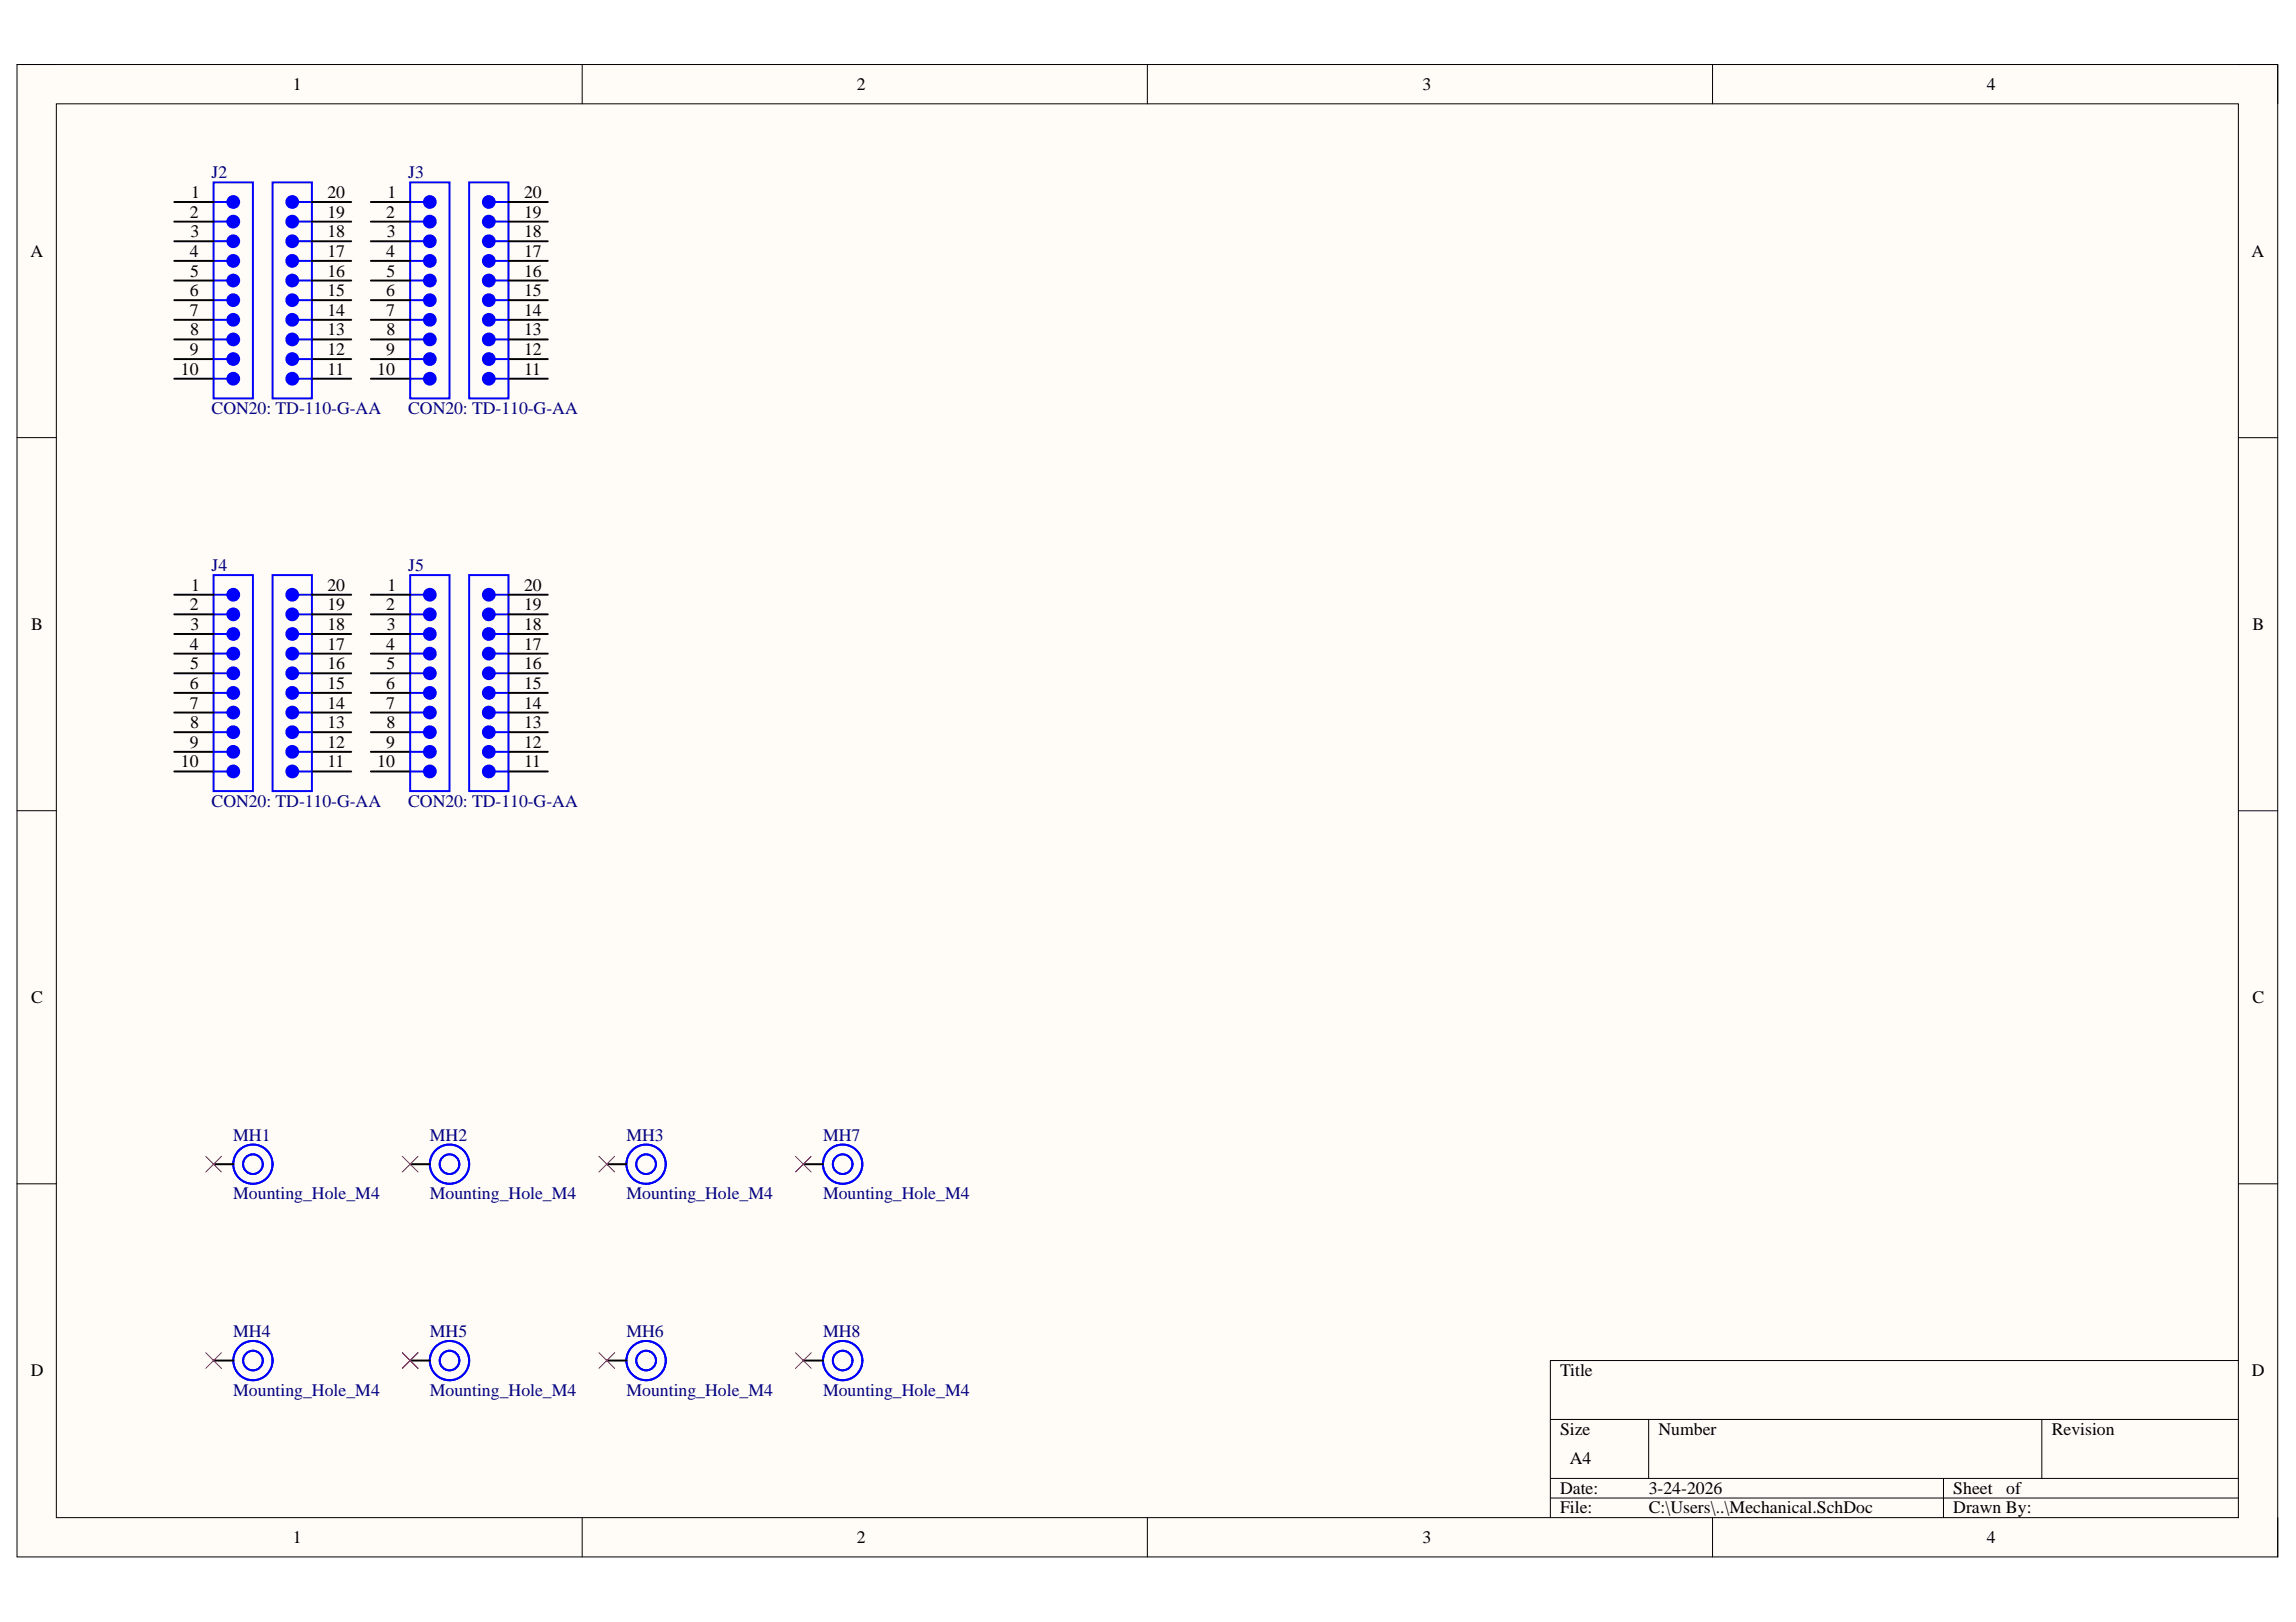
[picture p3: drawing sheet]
<svg xmlns="http://www.w3.org/2000/svg" width="297mm" height="210mm" viewBox="0 0 297 210" stroke-linecap="round" stroke-linejoin="round" font-family="sans-serif">
<defs><g id="words">
<g font-size="2.3">
<text x="37.9" y="11.7">1</text>
<text x="110.8" y="11.7">2</text>
<text x="184" y="11.7">3</text>
<text x="257.1" y="11.7">4</text>
<text x="24.5" y="28.2">2</text>
<text x="24.7" y="25.6">1</text>
<text x="42.4" y="25.6">20</text>
<text x="42.4" y="28.2">19</text>
<text x="50" y="28.2">2</text>
<text x="50.1" y="25.6">1</text>
<text x="67.8" y="25.6">20</text>
<text x="67.8" y="28.2">19</text>
<text x="3.9" y="33.2">A</text>
<text x="24.5" y="33.2">4</text>
<text x="24.6" y="35.8">5</text>
<text x="24.6" y="30.7">3</text>
<text x="42.4" y="30.7">18</text>
<text x="42.4" y="33.2">17</text>
<text x="42.4" y="35.8">16</text>
<text x="50" y="33.2">4</text>
<text x="50" y="35.8">5</text>
<text x="50.1" y="30.7">3</text>
<text x="67.8" y="30.7">18</text>
<text x="67.8" y="33.2">17</text>
<text x="67.8" y="35.8">16</text>
<text x="291.3" y="33.2">A</text>
<text x="24.5" y="38.3">6</text>
<text x="24.5" y="40.9">7</text>
<text x="42.4" y="38.3">15</text>
<text x="42.4" y="40.9">14</text>
<text x="50" y="38.3">6</text>
<text x="50" y="40.9">7</text>
<text x="67.8" y="38.3">15</text>
<text x="67.8" y="40.9">14</text>
<text x="24.5" y="46">9</text>
<text x="24.6" y="43.4">8</text>
<text x="42.4" y="43.4">13</text>
<text x="42.4" y="46">12</text>
<text x="50" y="46">9</text>
<text x="50" y="43.4">8</text>
<text x="67.8" y="43.4">13</text>
<text x="67.8" y="46">12</text>
<text x="23.4" y="48.5">10</text>
<text x="42.4" y="48.5">11</text>
<text x="48.8" y="48.5">10</text>
<text x="67.8" y="48.5">11</text>
<text x="24.7" y="76.4">1</text>
<text x="42.4" y="76.4">20</text>
<text x="50.1" y="76.4">1</text>
<text x="67.8" y="76.4">20</text>
<text x="4" y="81.5">B</text>
<text x="24.5" y="79">2</text>
<text x="24.6" y="81.5">3</text>
<text x="42.4" y="79">19</text>
<text x="42.4" y="81.5">18</text>
<text x="50" y="79">2</text>
<text x="50.1" y="81.5">3</text>
<text x="67.8" y="79">19</text>
<text x="67.8" y="81.5">18</text>
<text x="291.4" y="81.5">B</text>
<text x="24.5" y="84.1">4</text>
<text x="24.5" y="89.2">6</text>
<text x="24.6" y="86.6">5</text>
<text x="42.4" y="84.1">17</text>
<text x="42.4" y="86.6">16</text>
<text x="42.4" y="89.2">15</text>
<text x="50" y="84.1">4</text>
<text x="50" y="89.2">6</text>
<text x="50" y="86.6">5</text>
<text x="67.8" y="84.1">17</text>
<text x="67.8" y="86.6">16</text>
<text x="67.8" y="89.2">15</text>
<text x="24.5" y="91.7">7</text>
<text x="24.6" y="94.2">8</text>
<text x="42.4" y="91.7">14</text>
<text x="42.4" y="94.2">13</text>
<text x="50" y="91.7">7</text>
<text x="50" y="94.2">8</text>
<text x="67.8" y="91.7">14</text>
<text x="67.8" y="94.2">13</text>
<text x="23.4" y="99.3">10</text>
<text x="24.5" y="96.8">9</text>
<text x="42.4" y="96.8">12</text>
<text x="42.4" y="99.3">11</text>
<text x="48.8" y="99.3">10</text>
<text x="50" y="96.8">9</text>
<text x="67.8" y="96.8">12</text>
<text x="67.8" y="99.3">11</text>
<text x="4" y="129.8">C</text>
<text x="291.4" y="129.8">C</text>
<text x="4" y="178.1">D</text>
<text x="201.8" y="178.1">Title</text>
<text x="291.3" y="178.1">D</text>
<text x="201.8" y="185.7">Size</text>
<text x="214.6" y="185.7">Number</text>
<text x="265.4" y="185.7">Revision</text>
<text x="203.1" y="189.5">A4</text>
<text x="201.8" y="193.3">Date:</text>
<text x="201.8" y="195.9">File:</text>
<text x="213.3" y="193.3">3-24-2026</text>
<text x="213.3" y="195.9">C:\Users\..\Mechanical.SchDoc</text>
<text x="252.7" y="193.3">Sheet</text>
<text x="252.7" y="195.9">Drawn By:</text>
<text x="259.6" y="193.3">of</text>
<text x="37.9" y="199.7">1</text>
<text x="110.8" y="199.7">2</text>
<text x="184" y="199.7">3</text>
<text x="257.1" y="199.7">4</text>
</g>
<g font-size="2.3" fill="#000080">
<text x="27.4" y="23.1">J2</text>
<text x="52.8" y="23.1">J3</text>
<text x="27.4" y="53.6">CON20: TD-110-G-AA</text>
<text x="52.8" y="53.6">CON20: TD-110-G-AA</text>
<text x="27.4" y="73.9">J4</text>
<text x="52.8" y="73.9">J5</text>
<text x="27.4" y="104.4">CON20: TD-110-G-AA</text>
<text x="52.8" y="104.4">CON20: TD-110-G-AA</text>
<text x="30.2" y="147.6">MH1</text>
<text x="55.6" y="147.6">MH2</text>
<text x="81" y="147.6">MH3</text>
<text x="106.5" y="147.6">MH7</text>
<text x="30.2" y="155.2">Mounting_Hole_M4</text>
<text x="55.6" y="155.2">Mounting_Hole_M4</text>
<text x="81" y="155.2">Mounting_Hole_M4</text>
<text x="106.5" y="155.2">Mounting_Hole_M4</text>
<text x="30.2" y="173">MH4</text>
<text x="55.6" y="173">MH5</text>
<text x="81" y="173">MH6</text>
<text x="106.5" y="173">MH8</text>
<text x="30.2" y="180.6">Mounting_Hole_M4</text>
<text x="55.6" y="180.6">Mounting_Hole_M4</text>
<text x="81" y="180.6">Mounting_Hole_M4</text>
<text x="106.5" y="180.6">Mounting_Hole_M4</text>
</g>
</g></defs>
<path d="M2.2 8.4h292.5v193.1h-292.5z" fill-rule="evenodd" fill="#fffcf8"/>
<path d="M2.2 8.4h292.5v193.1h-292.5z" fill="none" stroke="#000" stroke-width=".13"/>
<path d="M7.3 13.4h282.3v183h-282.3z" fill-rule="evenodd" fill="#fffcf8"/>
<g fill="none" stroke="#000" stroke-width=".13">
<path d="M2.2 8.4h5.1M7.3 13.4h282.3v183h-282.3zM75.3 8.4v5M148.4 8.4v5M221.6 8.4v5M289.6 8.4h5.1v5M2.2 56.6h5.1M289.6 56.6h5.1M2.2 104.9h5.1M289.6 104.9h5.1M2.2 153.2h5.1M289.6 153.2h5.1"/>
<path d="M289.6 176.1h-89v20.3M75.3 196.4v5.1M148.4 196.4v5.1M200.6 183.7h89M200.6 191.3h89M200.6 193.9h89M213.3 183.7v7.6M221.6 196.4v5.1M251.4 191.3v5.1M264.2 183.7v7.6M294.7 196.4v5.1"/>
</g>
<path d="M27.6 23.6h5.1v28h-5.1zM27.6 28.7h1.8" fill="none" stroke="#00f" stroke-width=".25"/>
<circle cx="30.2" cy="28.7" r=".76" fill="#00f"/>
<g fill="none" stroke="#00f" stroke-width=".25">
<path d="M27.6 31.2h1.8"/>
<circle cx="30.2" cy="28.7" r=".76"/>
</g>
<circle cx="30.2" cy="31.2" r=".76" fill="#00f"/>
<g fill="none" stroke="#00f" stroke-width=".25">
<path d="M27.6 26.1h1.8"/>
<circle cx="30.2" cy="31.2" r=".76"/>
</g>
<circle cx="30.2" cy="26.1" r=".76" fill="#00f"/>
<g fill="none" stroke="#00f" stroke-width=".25">
<path d="M27.6 33.8h1.8"/>
<circle cx="30.2" cy="26.1" r=".76"/>
</g>
<path d="M22.5 26.1h5.1" fill="none" stroke="#000" stroke-width=".25"/>
<circle cx="30.2" cy="33.8" r=".76" fill="#00f"/>
<g fill="none" stroke="#00f" stroke-width=".25">
<path d="M27.6 36.3h1.8"/>
<circle cx="30.2" cy="33.8" r=".76"/>
</g>
<circle cx="30.2" cy="36.3" r=".76" fill="#00f"/>
<g fill="none" stroke="#00f" stroke-width=".25">
<path d="M27.6 38.8h1.8"/>
<circle cx="30.2" cy="36.3" r=".76"/>
</g>
<circle cx="30.2" cy="38.8" r=".76" fill="#00f"/>
<g fill="none" stroke="#00f" stroke-width=".25">
<path d="M27.6 41.4h1.8"/>
<circle cx="30.2" cy="38.8" r=".76"/>
</g>
<circle cx="30.2" cy="41.4" r=".76" fill="#00f"/>
<g fill="none" stroke="#00f" stroke-width=".25">
<path d="M27.6 43.9h1.8"/>
<circle cx="30.2" cy="41.4" r=".76"/>
</g>
<path d="M22.5 28.7h5.1M22.5 31.2h5.1M22.5 33.8h5.1M22.5 36.3h5.1M22.5 38.8h5.1M22.5 41.4h5.1M22.5 43.9h5.1M22.5 46.5h5.1M22.5 49h5.1" fill="none" stroke="#000" stroke-width=".25"/>
<circle cx="30.2" cy="43.9" r=".76" fill="#00f"/>
<g fill="none" stroke="#00f" stroke-width=".25">
<path d="M27.6 46.5h1.8"/>
<circle cx="30.2" cy="43.9" r=".76"/>
</g>
<circle cx="30.2" cy="46.5" r=".76" fill="#00f"/>
<g fill="none" stroke="#00f" stroke-width=".25">
<path d="M27.6 49h1.8"/>
<circle cx="30.2" cy="46.5" r=".76"/>
</g>
<circle cx="30.2" cy="49" r=".76" fill="#00f"/>
<g fill="none" stroke="#00f" stroke-width=".25">
<path d="M35.3 23.6h5v28h-5zM38.6 28.7h1.7"/>
<circle cx="30.2" cy="49" r=".76"/>
</g>
<circle cx="37.8" cy="28.7" r=".76" fill="#00f"/>
<g fill="none" stroke="#00f" stroke-width=".25">
<path d="M38.6 31.2h1.7"/>
<circle cx="37.8" cy="28.7" r=".76"/>
</g>
<circle cx="37.8" cy="31.2" r=".76" fill="#00f"/>
<g fill="none" stroke="#00f" stroke-width=".25">
<path d="M38.6 26.1h1.7"/>
<circle cx="37.8" cy="31.2" r=".76"/>
</g>
<circle cx="37.8" cy="26.1" r=".76" fill="#00f"/>
<g fill="none" stroke="#00f" stroke-width=".25">
<path d="M38.6 33.8h1.7"/>
<circle cx="37.8" cy="26.1" r=".76"/>
</g>
<path d="M40.3 26.1h5.1" fill="none" stroke="#000" stroke-width=".25"/>
<circle cx="37.8" cy="33.8" r=".76" fill="#00f"/>
<g fill="none" stroke="#00f" stroke-width=".25">
<path d="M38.6 36.3h1.7"/>
<circle cx="37.8" cy="33.8" r=".76"/>
</g>
<circle cx="37.8" cy="36.3" r=".76" fill="#00f"/>
<g fill="none" stroke="#00f" stroke-width=".25">
<path d="M38.6 38.8h1.7"/>
<circle cx="37.8" cy="36.3" r=".76"/>
</g>
<circle cx="37.8" cy="38.8" r=".76" fill="#00f"/>
<g fill="none" stroke="#00f" stroke-width=".25">
<path d="M38.6 41.4h1.7"/>
<circle cx="37.8" cy="38.8" r=".76"/>
</g>
<circle cx="37.8" cy="41.4" r=".76" fill="#00f"/>
<g fill="none" stroke="#00f" stroke-width=".25">
<path d="M38.6 43.9h1.7"/>
<circle cx="37.8" cy="41.4" r=".76"/>
</g>
<path d="M40.3 28.7h5.1M40.3 31.2h5.1M40.3 33.8h5.1M40.3 36.3h5.1M40.3 38.8h5.1M40.3 41.4h5.1M40.3 43.9h5.1M40.3 46.5h5.1M40.3 49h5.1" fill="none" stroke="#000" stroke-width=".25"/>
<circle cx="37.8" cy="43.9" r=".76" fill="#00f"/>
<g fill="none" stroke="#00f" stroke-width=".25">
<path d="M38.6 46.5h1.7"/>
<circle cx="37.8" cy="43.9" r=".76"/>
</g>
<circle cx="37.8" cy="46.5" r=".76" fill="#00f"/>
<g fill="none" stroke="#00f" stroke-width=".25">
<path d="M38.6 49h1.7"/>
<circle cx="37.8" cy="46.5" r=".76"/>
</g>
<circle cx="37.8" cy="49" r=".76" fill="#00f"/>
<g fill="none" stroke="#00f" stroke-width=".25">
<path d="M53.1 23.6h5.1v28h-5.1zM53.1 28.7h1.7"/>
<circle cx="37.8" cy="49" r=".76"/>
</g>
<circle cx="55.6" cy="28.7" r=".76" fill="#00f"/>
<g fill="none" stroke="#00f" stroke-width=".25">
<path d="M53.1 31.2h1.7"/>
<circle cx="55.6" cy="28.7" r=".76"/>
</g>
<circle cx="55.6" cy="31.2" r=".76" fill="#00f"/>
<g fill="none" stroke="#00f" stroke-width=".25">
<path d="M53.1 26.1h1.7"/>
<circle cx="55.6" cy="31.2" r=".76"/>
</g>
<circle cx="55.6" cy="26.1" r=".76" fill="#00f"/>
<g fill="none" stroke="#00f" stroke-width=".25">
<path d="M53.1 33.8h1.7"/>
<circle cx="55.6" cy="26.1" r=".76"/>
</g>
<path d="M48 26.1h5.1" fill="none" stroke="#000" stroke-width=".25"/>
<circle cx="55.6" cy="33.8" r=".76" fill="#00f"/>
<g fill="none" stroke="#00f" stroke-width=".25">
<path d="M53.1 36.3h1.7"/>
<circle cx="55.6" cy="33.8" r=".76"/>
</g>
<circle cx="55.6" cy="36.3" r=".76" fill="#00f"/>
<g fill="none" stroke="#00f" stroke-width=".25">
<path d="M53.1 38.8h1.7"/>
<circle cx="55.6" cy="36.3" r=".76"/>
</g>
<circle cx="55.6" cy="38.8" r=".76" fill="#00f"/>
<g fill="none" stroke="#00f" stroke-width=".25">
<path d="M53.1 41.4h1.7"/>
<circle cx="55.6" cy="38.8" r=".76"/>
</g>
<circle cx="55.6" cy="41.4" r=".76" fill="#00f"/>
<g fill="none" stroke="#00f" stroke-width=".25">
<path d="M53.1 43.9h1.7"/>
<circle cx="55.6" cy="41.4" r=".76"/>
</g>
<path d="M48 28.7h5.1M48 31.2h5.1M48 33.8h5.1M48 36.3h5.1M48 38.8h5.1M48 41.4h5.1M48 43.9h5.1M48 46.5h5.1M48 49h5.1" fill="none" stroke="#000" stroke-width=".25"/>
<circle cx="55.6" cy="43.9" r=".76" fill="#00f"/>
<g fill="none" stroke="#00f" stroke-width=".25">
<path d="M53.1 46.5h1.7"/>
<circle cx="55.6" cy="43.9" r=".76"/>
</g>
<circle cx="55.6" cy="46.5" r=".76" fill="#00f"/>
<g fill="none" stroke="#00f" stroke-width=".25">
<path d="M53.1 49h1.7"/>
<circle cx="55.6" cy="46.5" r=".76"/>
</g>
<circle cx="55.6" cy="49" r=".76" fill="#00f"/>
<g fill="none" stroke="#00f" stroke-width=".25">
<path d="M60.7 23.6h5.1v28h-5.1zM64 28.7h1.8"/>
<circle cx="55.6" cy="49" r=".76"/>
</g>
<circle cx="63.2" cy="28.7" r=".76" fill="#00f"/>
<g fill="none" stroke="#00f" stroke-width=".25">
<path d="M64 31.2h1.8"/>
<circle cx="63.2" cy="28.7" r=".76"/>
</g>
<circle cx="63.2" cy="31.2" r=".76" fill="#00f"/>
<g fill="none" stroke="#00f" stroke-width=".25">
<path d="M64 26.1h1.8"/>
<circle cx="63.2" cy="31.2" r=".76"/>
</g>
<circle cx="63.2" cy="26.1" r=".76" fill="#00f"/>
<g fill="none" stroke="#00f" stroke-width=".25">
<path d="M64 33.8h1.8"/>
<circle cx="63.2" cy="26.1" r=".76"/>
</g>
<path d="M65.8 26.1h5.1" fill="none" stroke="#000" stroke-width=".25"/>
<circle cx="63.2" cy="33.8" r=".76" fill="#00f"/>
<g fill="none" stroke="#00f" stroke-width=".25">
<path d="M64 36.3h1.8"/>
<circle cx="63.2" cy="33.8" r=".76"/>
</g>
<circle cx="63.2" cy="36.3" r=".76" fill="#00f"/>
<g fill="none" stroke="#00f" stroke-width=".25">
<path d="M64 38.8h1.8"/>
<circle cx="63.2" cy="36.3" r=".76"/>
</g>
<circle cx="63.2" cy="38.8" r=".76" fill="#00f"/>
<g fill="none" stroke="#00f" stroke-width=".25">
<path d="M64 41.4h1.8"/>
<circle cx="63.2" cy="38.8" r=".76"/>
</g>
<circle cx="63.2" cy="41.4" r=".76" fill="#00f"/>
<g fill="none" stroke="#00f" stroke-width=".25">
<path d="M64 43.9h1.8"/>
<circle cx="63.2" cy="41.4" r=".76"/>
</g>
<path d="M65.8 28.7h5.1M65.8 31.2h5.1M65.8 33.8h5.1M65.8 36.3h5.1M65.8 38.8h5.1M65.8 41.4h5.1M65.8 43.9h5.1M65.8 46.5h5.1M65.8 49h5.1" fill="none" stroke="#000" stroke-width=".25"/>
<circle cx="63.2" cy="43.9" r=".76" fill="#00f"/>
<g fill="none" stroke="#00f" stroke-width=".25">
<path d="M64 46.5h1.8"/>
<circle cx="63.2" cy="43.9" r=".76"/>
</g>
<circle cx="63.2" cy="46.5" r=".76" fill="#00f"/>
<g fill="none" stroke="#00f" stroke-width=".25">
<path d="M64 49h1.8"/>
<circle cx="63.2" cy="46.5" r=".76"/>
</g>
<circle cx="63.2" cy="49" r=".76" fill="#00f"/>
<g fill="none" stroke="#00f" stroke-width=".25">
<path d="M27.6 74.4h5.1v28h-5.1zM27.6 79.5h1.8"/>
<circle cx="63.2" cy="49" r=".76"/>
</g>
<circle cx="30.2" cy="79.5" r=".76" fill="#00f"/>
<g fill="none" stroke="#00f" stroke-width=".25">
<path d="M27.6 82h1.8"/>
<circle cx="30.2" cy="79.5" r=".76"/>
</g>
<circle cx="30.2" cy="82" r=".76" fill="#00f"/>
<g fill="none" stroke="#00f" stroke-width=".25">
<path d="M27.6 77h1.8"/>
<circle cx="30.2" cy="82" r=".76"/>
</g>
<circle cx="30.2" cy="77" r=".76" fill="#00f"/>
<g fill="none" stroke="#00f" stroke-width=".25">
<path d="M27.6 84.6h1.8"/>
<circle cx="30.2" cy="77" r=".76"/>
</g>
<path d="M22.5 77h5.1" fill="none" stroke="#000" stroke-width=".25"/>
<circle cx="30.2" cy="84.6" r=".76" fill="#00f"/>
<g fill="none" stroke="#00f" stroke-width=".25">
<path d="M27.6 87.1h1.8"/>
<circle cx="30.2" cy="84.6" r=".76"/>
</g>
<circle cx="30.2" cy="87.1" r=".76" fill="#00f"/>
<g fill="none" stroke="#00f" stroke-width=".25">
<path d="M27.6 89.7h1.8"/>
<circle cx="30.2" cy="87.1" r=".76"/>
</g>
<circle cx="30.2" cy="89.7" r=".76" fill="#00f"/>
<g fill="none" stroke="#00f" stroke-width=".25">
<path d="M27.6 92.2h1.8"/>
<circle cx="30.2" cy="89.7" r=".76"/>
</g>
<circle cx="30.2" cy="92.2" r=".76" fill="#00f"/>
<g fill="none" stroke="#00f" stroke-width=".25">
<path d="M27.6 94.8h1.8"/>
<circle cx="30.2" cy="92.2" r=".76"/>
</g>
<path d="M22.5 79.5h5.1M22.5 87.1h5.1M22.5 89.7h5.1M22.5 92.2h5.1M22.5 94.8h5.1M22.5 97.3h5.1M22.5 99.8h5.1M22.5 82h5.1M22.5 84.6h5.1" fill="none" stroke="#000" stroke-width=".25"/>
<circle cx="30.2" cy="94.8" r=".76" fill="#00f"/>
<g fill="none" stroke="#00f" stroke-width=".25">
<path d="M27.6 97.3h1.8"/>
<circle cx="30.2" cy="94.8" r=".76"/>
</g>
<circle cx="30.2" cy="97.3" r=".76" fill="#00f"/>
<g fill="none" stroke="#00f" stroke-width=".25">
<path d="M27.6 99.8h1.8"/>
<circle cx="30.2" cy="97.3" r=".76"/>
</g>
<circle cx="30.2" cy="99.8" r=".76" fill="#00f"/>
<g fill="none" stroke="#00f" stroke-width=".25">
<path d="M35.3 74.4h5.1v28h-5.1zM38.6 79.5h1.7"/>
<circle cx="30.2" cy="99.8" r=".76"/>
</g>
<circle cx="37.8" cy="79.5" r=".76" fill="#00f"/>
<g fill="none" stroke="#00f" stroke-width=".25">
<path d="M38.6 82h1.7"/>
<circle cx="37.8" cy="79.5" r=".76"/>
</g>
<circle cx="37.8" cy="82" r=".76" fill="#00f"/>
<g fill="none" stroke="#00f" stroke-width=".25">
<path d="M38.6 77h1.7"/>
<circle cx="37.8" cy="82" r=".76"/>
</g>
<circle cx="37.8" cy="77" r=".76" fill="#00f"/>
<g fill="none" stroke="#00f" stroke-width=".25">
<path d="M38.6 84.6h1.7"/>
<circle cx="37.8" cy="77" r=".76"/>
</g>
<path d="M40.3 77h5.1" fill="none" stroke="#000" stroke-width=".25"/>
<circle cx="37.8" cy="84.6" r=".76" fill="#00f"/>
<g fill="none" stroke="#00f" stroke-width=".25">
<path d="M38.6 87.1h1.8"/>
<circle cx="37.8" cy="84.6" r=".76"/>
</g>
<circle cx="37.8" cy="87.1" r=".76" fill="#00f"/>
<g fill="none" stroke="#00f" stroke-width=".25">
<path d="M38.6 89.7h1.8"/>
<circle cx="37.8" cy="87.1" r=".76"/>
</g>
<circle cx="37.8" cy="89.7" r=".76" fill="#00f"/>
<g fill="none" stroke="#00f" stroke-width=".25">
<path d="M38.6 92.2h1.8"/>
<circle cx="37.8" cy="89.7" r=".76"/>
</g>
<circle cx="37.8" cy="92.2" r=".76" fill="#00f"/>
<g fill="none" stroke="#00f" stroke-width=".25">
<path d="M38.6 94.8h1.8"/>
<circle cx="37.8" cy="92.2" r=".76"/>
</g>
<path d="M40.3 79.5h5.1M40.3 82h5.1M40.3 84.6h5.1M40.4 87.1h5M40.4 89.7h5M40.4 92.2h5M40.4 94.8h5M40.4 97.3h5M40.4 99.8h5" fill="none" stroke="#000" stroke-width=".25"/>
<circle cx="37.8" cy="94.8" r=".76" fill="#00f"/>
<g fill="none" stroke="#00f" stroke-width=".25">
<path d="M38.6 97.3h1.8"/>
<circle cx="37.8" cy="94.8" r=".76"/>
</g>
<circle cx="37.8" cy="97.3" r=".76" fill="#00f"/>
<g fill="none" stroke="#00f" stroke-width=".25">
<path d="M38.6 99.8h1.8"/>
<circle cx="37.8" cy="97.3" r=".76"/>
</g>
<circle cx="37.8" cy="99.8" r=".76" fill="#00f"/>
<g fill="none" stroke="#00f" stroke-width=".25">
<path d="M53.1 79.5h1.7M53.1 74.4h5.1v28h-5.1z"/>
<circle cx="37.8" cy="99.8" r=".76"/>
</g>
<circle cx="55.6" cy="79.5" r=".76" fill="#00f"/>
<g fill="none" stroke="#00f" stroke-width=".25">
<path d="M53.1 82h1.7"/>
<circle cx="55.6" cy="79.5" r=".76"/>
</g>
<circle cx="55.6" cy="82" r=".76" fill="#00f"/>
<g fill="none" stroke="#00f" stroke-width=".25">
<path d="M53.1 77h1.7"/>
<circle cx="55.6" cy="82" r=".76"/>
</g>
<circle cx="55.6" cy="77" r=".76" fill="#00f"/>
<g fill="none" stroke="#00f" stroke-width=".25">
<path d="M53.1 84.6h1.7"/>
<circle cx="55.6" cy="77" r=".76"/>
</g>
<path d="M48 77h5.1" fill="none" stroke="#000" stroke-width=".25"/>
<circle cx="55.6" cy="84.6" r=".76" fill="#00f"/>
<g fill="none" stroke="#00f" stroke-width=".25">
<path d="M53.1 87.1h1.7"/>
<circle cx="55.6" cy="84.6" r=".76"/>
</g>
<circle cx="55.6" cy="87.1" r=".76" fill="#00f"/>
<g fill="none" stroke="#00f" stroke-width=".25">
<path d="M53.1 89.7h1.7"/>
<circle cx="55.6" cy="87.1" r=".76"/>
</g>
<circle cx="55.6" cy="89.7" r=".76" fill="#00f"/>
<g fill="none" stroke="#00f" stroke-width=".25">
<path d="M53.1 92.2h1.7"/>
<circle cx="55.6" cy="89.7" r=".76"/>
</g>
<circle cx="55.6" cy="92.2" r=".76" fill="#00f"/>
<g fill="none" stroke="#00f" stroke-width=".25">
<path d="M53.1 94.8h1.7"/>
<circle cx="55.6" cy="92.2" r=".76"/>
</g>
<path d="M48 79.5h5.1M48 82h5.1M48 84.6h5.1M48 87.1h5.1M48 89.7h5.1M48 92.2h5.1M48 94.8h5.1M48 97.3h5.1M48 99.8h5.1" fill="none" stroke="#000" stroke-width=".25"/>
<circle cx="55.6" cy="94.8" r=".76" fill="#00f"/>
<g fill="none" stroke="#00f" stroke-width=".25">
<path d="M53.1 97.3h1.7"/>
<circle cx="55.6" cy="94.8" r=".76"/>
</g>
<circle cx="55.6" cy="97.3" r=".76" fill="#00f"/>
<g fill="none" stroke="#00f" stroke-width=".25">
<path d="M53.1 99.8h1.7"/>
<circle cx="55.6" cy="97.3" r=".76"/>
</g>
<circle cx="55.6" cy="99.8" r=".76" fill="#00f"/>
<g fill="none" stroke="#00f" stroke-width=".25">
<path d="M60.7 74.4h5.1v28h-5.1zM64 79.5h1.8"/>
<circle cx="55.6" cy="99.8" r=".76"/>
</g>
<circle cx="63.2" cy="79.5" r=".76" fill="#00f"/>
<g fill="none" stroke="#00f" stroke-width=".25">
<path d="M64 82h1.8"/>
<circle cx="63.2" cy="79.5" r=".76"/>
</g>
<circle cx="63.2" cy="82" r=".76" fill="#00f"/>
<g fill="none" stroke="#00f" stroke-width=".25">
<path d="M64 77h1.8"/>
<circle cx="63.2" cy="82" r=".76"/>
</g>
<circle cx="63.2" cy="77" r=".76" fill="#00f"/>
<g fill="none" stroke="#00f" stroke-width=".25">
<path d="M64 84.6h1.8"/>
<circle cx="63.2" cy="77" r=".76"/>
</g>
<path d="M65.8 77h5.1" fill="none" stroke="#000" stroke-width=".25"/>
<circle cx="63.2" cy="84.6" r=".76" fill="#00f"/>
<g fill="none" stroke="#00f" stroke-width=".25">
<path d="M64 87.1h1.8"/>
<circle cx="63.2" cy="84.6" r=".76"/>
</g>
<circle cx="63.2" cy="87.1" r=".76" fill="#00f"/>
<g fill="none" stroke="#00f" stroke-width=".25">
<path d="M64 89.7h1.8"/>
<circle cx="63.2" cy="87.1" r=".76"/>
</g>
<circle cx="63.2" cy="89.7" r=".76" fill="#00f"/>
<g fill="none" stroke="#00f" stroke-width=".25">
<path d="M64 92.2h1.8"/>
<circle cx="63.2" cy="89.7" r=".76"/>
</g>
<circle cx="63.2" cy="92.2" r=".76" fill="#00f"/>
<g fill="none" stroke="#00f" stroke-width=".25">
<path d="M64 94.8h1.8"/>
<circle cx="63.2" cy="92.2" r=".76"/>
</g>
<path d="M65.8 79.5h5.1M65.8 82h5.1M65.8 84.6h5.1M65.8 87.1h5.1M65.8 89.7h5.1M65.8 92.2h5.1M65.8 94.8h5.1M65.8 97.3h5.1M65.8 99.8h5.1" fill="none" stroke="#000" stroke-width=".25"/>
<circle cx="63.2" cy="94.8" r=".76" fill="#00f"/>
<g fill="none" stroke="#00f" stroke-width=".25">
<path d="M64 97.3h1.8"/>
<circle cx="63.2" cy="94.8" r=".76"/>
</g>
<circle cx="63.2" cy="97.3" r=".76" fill="#00f"/>
<g fill="none" stroke="#00f" stroke-width=".25">
<path d="M64 99.8h1.8"/>
<circle cx="63.2" cy="97.3" r=".76"/>
</g>
<circle cx="63.2" cy="99.8" r=".76" fill="#00f"/>
<g fill="none" stroke="#00f" stroke-width=".25">
<circle cx="63.2" cy="99.8" r=".76"/>
<circle cx="32.7" cy="150.7" r="1.27"/>
<circle cx="32.7" cy="150.7" r="2.54"/>
<circle cx="58.2" cy="150.7" r="2.54"/>
<circle cx="58.2" cy="150.7" r="1.27"/>
<circle cx="83.6" cy="150.7" r="1.27"/>
<circle cx="83.6" cy="150.7" r="2.54"/>
<circle cx="109" cy="150.7" r="2.54"/>
<circle cx="109" cy="150.7" r="1.27"/>
<circle cx="32.7" cy="176.1" r="2.54"/>
<circle cx="32.7" cy="176.1" r="1.27"/>
<circle cx="58.2" cy="176.1" r="2.54"/>
<circle cx="58.2" cy="176.1" r="1.27"/>
<circle cx="83.6" cy="176.1" r="1.27"/>
<circle cx="83.6" cy="176.1" r="2.54"/>
<circle cx="109" cy="176.1" r="1.27"/>
<circle cx="109" cy="176.1" r="2.54"/>
</g>
<path d="M27.6 150.7h2.6M53.1 150.7h2.5M78.5 150.7h2.5M103.9 150.7h2.6M27.6 176.1h2.6M53.1 176.1h2.5M78.5 176.1h2.5M103.9 176.1h2.6" fill="none" stroke="#000" stroke-width=".25"/>
<g fill="none" stroke="#f00" stroke-width=".13">
<path d="M26.6 149.6l2.1 2.1M28.7 149.6l-2.1 2.1M52 149.6l2.1 2.1M54.1 149.6l-2.1 2.1M77.5 149.6l2 2.1M79.5 149.6l-2 2.1M102.9 149.6l2 2.1M104.9 149.6l-2 2.1M26.6 175.1l2.1 2M28.7 175.1l-2.1 2M52.1 175.1l2 2M54.1 175.1l-2 2"/>
<path d="M77.5 175.1l2 2M79.5 175.1l-2 2M102.9 175.1l2.1 2M105 175.1l-2.1 2"/>
</g>
<use href="#words"/>
</svg>
